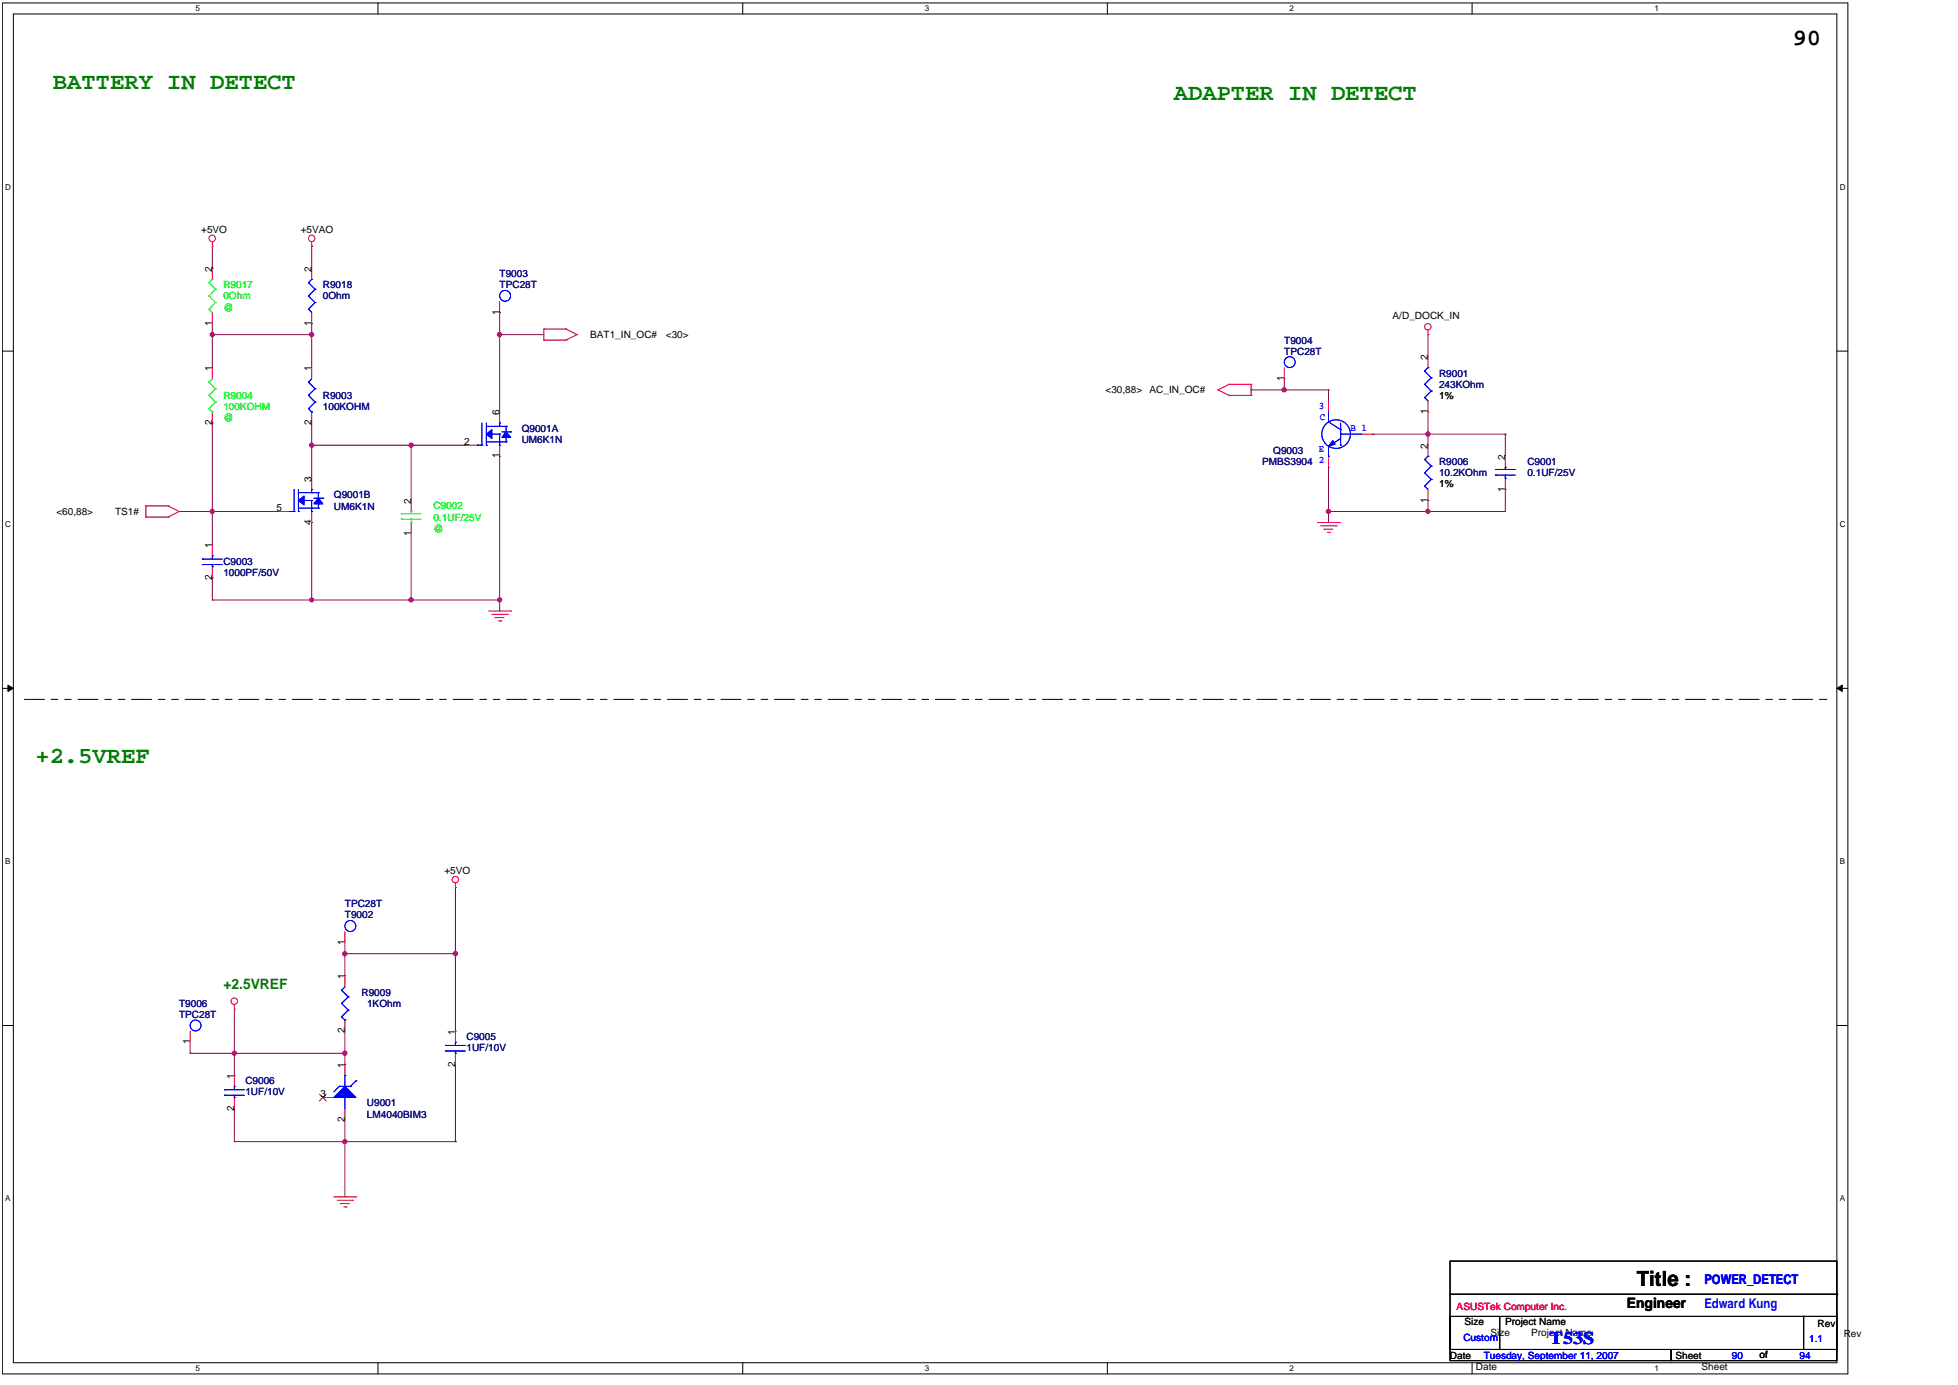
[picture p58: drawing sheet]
<svg xmlns="http://www.w3.org/2000/svg" width="297mm" height="210mm" viewBox="0 0 297 210" stroke-linecap="round" stroke-linejoin="round" font-family="sans-serif">
<defs><g id="words">
<text font-size="3.5" x="271.9" y="6.8">90</text>
<g font-size="3.5" fill="#008000">
<text x="8" y="13.5">BATTERY IN DETECT</text>
<text x="178" y="15.1">ADAPTER IN DETECT</text>
<text x="5.4" y="115.7">+2.5VREF</text>
</g>
<text font-size="3.2" x="248.3" y="195">Title :</text>
<text font-size="2.7" fill="#00f" x="235" y="203.8">T53S</text>
<text font-size="2.2" fill="#008000" x="33.9" y="150">+2.5VREF</text>
<text font-size="2.2" x="246.8" y="198.3">Engineer</text>
<g font-size="2" fill="#00f">
<text x="258.5" y="194.7">POWER_DETECT</text>
<text x="258.5" y="198.4">Edward Kung</text>
</g>
<g font-size="1.5">
<text x="30.5" y="35.3">+5VO</text>
<text x="45.6" y="35.3">+5VAO</text>
<text x="32.2" y="41.2" transform="rotate(-90 32.2 41.2)">2</text>
<text x="47.3" y="41.2" transform="rotate(-90 47.3 41.2)">2</text>
<text x="75.8" y="47.7" transform="rotate(-90 75.8 47.7)">1</text>
<text x="32.2" y="49.4" transform="rotate(-90 32.2 49.4)">1</text>
<text x="47.3" y="49.4" transform="rotate(-90 47.3 49.4)">1</text>
<text x="89.5" y="51.2">BAT1_IN_OC#</text>
<text x="101" y="51.2">&lt;30&gt;</text>
<text x="211.2" y="48.4">A/D_DOCK_IN</text>
<text x="32.2" y="56.3" transform="rotate(-90 32.2 56.3)">1</text>
<text x="47.3" y="56.3" transform="rotate(-90 47.3 56.3)">1</text>
<text x="167.7" y="59.6">&lt;30,88&gt;</text>
<text x="174.4" y="59.6">AC_IN_OC#</text>
<text x="194.8" y="57.8" transform="rotate(-90 194.8 57.8)">1</text>
<text x="216.6" y="54.6" transform="rotate(-90 216.6 54.6)">2</text>
<text x="32.2" y="64.5" transform="rotate(-90 32.2 64.5)">2</text>
<text x="47.3" y="64.5" transform="rotate(-90 47.3 64.5)">2</text>
<text x="75.8" y="63" transform="rotate(-90 75.8 63)">6</text>
<text x="216.6" y="62.8" transform="rotate(-90 216.6 62.8)">1</text>
<text x="218.3" y="60.5">1%</text>
<text x="70.4" y="67.5">2</text>
<text x="75.8" y="69.5" transform="rotate(-90 75.8 69.5)">1</text>
<text x="216.6" y="68" transform="rotate(-90 216.6 68)">2</text>
<text x="228.3" y="69.7" transform="rotate(-90 228.3 69.7)">2</text>
<text x="41.9" y="77.5">5</text>
<text x="47.3" y="73" transform="rotate(-90 47.3 73)">3</text>
<text x="62.3" y="76.4" transform="rotate(-90 62.3 76.4)">2</text>
<text x="216.6" y="76.2" transform="rotate(-90 216.6 76.2)">1</text>
<text x="218.3" y="73.9">1%</text>
<text x="228.3" y="74.5" transform="rotate(-90 228.3 74.5)">1</text>
<text x="8.6" y="78.1">&lt;60,88&gt;</text>
<text x="17.5" y="78.1">TS1#</text>
<text x="32.2" y="83.1" transform="rotate(-90 32.2 83.1)">1</text>
<text x="47.3" y="79.6" transform="rotate(-90 47.3 79.6)">4</text>
<text x="62.3" y="81.2" transform="rotate(-90 62.3 81.2)">1</text>
<text x="32.2" y="88" transform="rotate(-90 32.2 88)">2</text>
<text x="67.4" y="132.5">+5VO</text>
<text x="52.3" y="143.3" transform="rotate(-90 52.3 143.3)">1</text>
<text x="52.3" y="148.5" transform="rotate(-90 52.3 148.5)">1</text>
<text x="28.8" y="158.4" transform="rotate(-90 28.8 158.4)">1</text>
<text x="52.3" y="161.9" transform="rotate(-90 52.3 161.9)">1</text>
<text x="52.3" y="156.7" transform="rotate(-90 52.3 156.7)">2</text>
<text x="69.1" y="161.7" transform="rotate(-90 69.1 161.7)">2</text>
<text x="69.1" y="156.9" transform="rotate(-90 69.1 156.9)">1</text>
<text x="35.5" y="163.6" transform="rotate(-90 35.5 163.6)">1</text>
<text x="48.6" y="166.4">3</text>
<text x="35.5" y="168.4" transform="rotate(-90 35.5 168.4)">2</text>
<text x="52.3" y="170.1" transform="rotate(-90 52.3 170.1)">2</text>
<text x="222.1" y="201">Size</text>
<text x="226.1" y="202.6">Size</text>
<text x="228.3" y="201">Project Name</text>
<text x="232.3" y="202.6">Project Name</text>
<text x="275.7" y="201.1">Rev</text>
<text x="279.7" y="202.8">Rev</text>
<text x="219.9" y="206">Date</text>
<text x="223.9" y="207.7">Date</text>
<text x="254.1" y="206">Sheet</text>
<text x="258.1" y="207.7">Sheet</text>
<text x="266.9" y="206">of</text>
</g>
<g font-size="1.5" fill="#0f0">
<text x="33.9" y="43.7">R9017</text>
<text x="33.9" y="45.4">0Ohm</text>
<text x="33.9" y="47.1">@</text>
<text x="33.9" y="60.5">R9004</text>
<text x="33.9" y="62.2">100KOHM</text>
<text x="33.9" y="63.9">@</text>
<text x="65.7" y="77.2">C9002</text>
<text x="65.7" y="78.9">0.1UF/25V</text>
<text x="65.7" y="80.6">@</text>
</g>
<g font-size="1.5" fill="#000080">
<text x="49" y="43.7">R9018</text>
<text x="49" y="45.4">0Ohm</text>
<text x="75.8" y="42">T9003</text>
<text x="75.8" y="43.7">TPC28T</text>
<text x="194.8" y="52.1">T9004</text>
<text x="194.8" y="53.8">TPC28T</text>
<text x="218.3" y="57.1">R9001</text>
<text x="218.3" y="58.8">243KOhm</text>
<text x="49" y="60.5">R9003</text>
<text x="49" y="62.2">100KOHM</text>
<text x="79.1" y="65.5">Q9001A</text>
<text x="79.1" y="67.2">UM6K1N</text>
<text x="191.4" y="70.5">PMBS3904</text>
<text x="193.1" y="68.9">Q9003</text>
<text x="218.3" y="70.5">R9006</text>
<text x="231.7" y="70.5">C9001</text>
<text x="50.6" y="75.6">Q9001B</text>
<text x="50.6" y="77.3">UM6K1N</text>
<text x="218.3" y="72.2">10.2KOhm</text>
<text x="231.7" y="72.2">0.1UF/25V</text>
<text x="33.9" y="85.6">C9003</text>
<text x="33.9" y="87.3">1000PF/50V</text>
<text x="52.3" y="137.6">TPC28T</text>
<text x="52.3" y="139.3">T9002</text>
<text x="27.2" y="152.7">T9006</text>
<text x="27.2" y="154.4">TPC28T</text>
<text x="54.8" y="151">R9009</text>
<text x="55.7" y="152.7">1KOhm</text>
<text x="70.8" y="157.7">C9005</text>
<text x="70.8" y="159.4">1UF/10V</text>
<text x="37.2" y="164.4">C9006</text>
<text x="37.2" y="166.1">1UF/10V</text>
<text x="55.7" y="167.8">U9001</text>
<text x="55.7" y="169.5">LM4040BIM3</text>
</g>
<g font-size="1.5" fill="#00f">
<text x="200" y="62">3</text>
<text x="200.2" y="63.7">C</text>
<text x="204.9" y="65.3">B 1</text>
<text x="200" y="68.6">E</text>
<text x="200" y="70.3">2</text>
<text x="222" y="203.3">Custom</text>
<text x="274.4" y="203.5">1.1</text>
<text x="225.1" y="206">Tuesday, September 11, 2007</text>
<text x="262.7" y="206">90</text>
<text x="273" y="206">94</text>
</g>
<text font-size="1.5" fill="#f00" x="221" y="198.6">ASUSTek Computer Inc.</text>
<g font-size="1.2">
<text x="29.7" y="1.7">5</text>
<text x="140.3" y="1.7">3</text>
<text x="195.6" y="1.7">2</text>
<text x="250.9" y="1.7">1</text>
<text x=".8" y="28.7">D</text>
<text x="279.1" y="28.7">D</text>
<text x=".8" y="79.9">C</text>
<text x="279.1" y="79.9">C</text>
<text x=".8" y="131">B</text>
<text x="279.1" y="131">B</text>
<text x=".8" y="182.1">A</text>
<text x="279.1" y="182.1">A</text>
<text x="29.7" y="207.9">5</text>
<text x="140.3" y="207.9">3</text>
<text x="195.6" y="207.9">2</text>
<text x="250.9" y="207.9">1</text>
</g>
</g></defs>
<path d="M.4 .4h279.9v207.9h-279.9zM2 2.1h276.6v204.5h-276.6z" fill="none" stroke="#000" stroke-width=".15"/>
<g fill="#fff">
<path d="M29.7 .6h.6v1.4h-.6z"/>
<path d="M29.7 206.8h.6v1.3h-.6z"/>
</g>
<path d="M57.3 .4v1.7M57.3 206.6v1.7" fill="none" stroke="#000" stroke-width=".15"/>
<g fill="#fff">
<path d="M85 .6h.6v1.4h-.6z"/>
<path d="M85 206.8h.6v1.3h-.6z"/>
</g>
<path d="M112.7 .4v1.7M112.7 206.6v1.7" fill="none" stroke="#000" stroke-width=".15"/>
<g fill="#fff">
<path d="M140.3 .6h.7v1.4h-.7z"/>
<path d="M140.3 206.8h.7v1.3h-.7z"/>
</g>
<path d="M168 .4v1.7M168 206.6v1.7" fill="none" stroke="#000" stroke-width=".15"/>
<g fill="#fff">
<path d="M195.6 .6h.7v1.4h-.7z"/>
<path d="M195.6 206.8h.7v1.3h-.7z"/>
</g>
<path d="M223.3 .4v1.7M223.3 206.6v1.7" fill="none" stroke="#000" stroke-width=".15"/>
<g fill="#fff">
<path d="M250.9 .6h.7v1.4h-.7z"/>
<path d="M250.9 206.8h.7v1.3h-.7z"/>
<path d="M.8 27.7h.8v1.3h-.8z"/>
<path d="M279 27.7h.9v1.3h-.9z"/>
<path d="M.8 78.8h.8v1.3h-.8z"/>
<path d="M279 78.8h.9v1.3h-.9z"/>
</g>
<path d="M.4 53.2h1.6M278.6 53.2h1.7" fill="none" stroke="#000" stroke-width=".15"/>
<g fill="#fff">
<path d="M.8 129.9h.8v1.4h-.8z"/>
<path d="M279 129.9h.8v1.4h-.8z"/>
</g>
<path d="M.4 104.4h1.6M1.2 103.9l.8 .5-.8 .4zM278.6 104.4h1.7M278.6 104.4l.8-.5v.9z" fill="none" stroke="#000" stroke-width=".15"/>
<path d="M1.2 103.9l.8 .5-.8 .4zM278.6 104.4l.8-.5v.9z" fill="#000"/>
<g fill="#fff">
<path d="M.8 181h.8v1.4h-.8z"/>
<path d="M279 181h.8v1.4h-.8z"/>
</g>
<path d="M.4 155.5h1.6M278.6 155.5h1.7" fill="none" stroke="#000" stroke-width=".15"/>
<path d="M75.8 50.7h.1M75.8 50.7v11.8" fill="none" stroke="#800040" stroke-width=".15"/>
<circle cx="75.8" cy="50.7" r=".33" fill="#f0f"/>
<circle cx="75.8" cy="50.7" r=".33" fill="none" stroke="#f0f" stroke-width=".15"/>
<path d="M32.2 77.6h.1M32.2 77.6v5" fill="none" stroke="#800040" stroke-width=".15"/>
<circle cx="32.2" cy="77.5" r=".32" fill="#f0f"/>
<circle cx="32.2" cy="77.5" r=".32" fill="none" stroke="#f0f" stroke-width=".15"/>
<path d="M32.2 77.6h.1M32.2 77.6h10.1M62.4 67.5h8.4M62.4 67.5h.1" fill="none" stroke="#800040" stroke-width=".15"/>
<circle cx="62.4" cy="67.5" r=".33" fill="#f0f"/>
<circle cx="62.4" cy="67.5" r=".33" fill="none" stroke="#f0f" stroke-width=".15"/>
<path d="M47.3 50.7h.1M47.3 50.7v5.1M47.3 67.5h.1M47.3 67.5v5" fill="none" stroke="#800040" stroke-width=".15"/>
<circle cx="47.3" cy="50.7" r=".32" fill="#f0f"/>
<circle cx="47.3" cy="50.7" r=".32" fill="none" stroke="#f0f" stroke-width=".15"/>
<path d="M62.4 91h.1M62.4 91h13.4" fill="none" stroke="#800040" stroke-width=".15"/>
<circle cx="62.4" cy="91" r=".32" fill="#f0f"/>
<circle cx="62.4" cy="91" r=".32" fill="none" stroke="#f0f" stroke-width=".15"/>
<path d="M32.2 50.7h.1M32.2 50.7v5.1" fill="none" stroke="#800040" stroke-width=".15"/>
<circle cx="32.2" cy="50.7" r=".32" fill="#f0f"/>
<circle cx="32.2" cy="50.7" r=".32" fill="none" stroke="#f0f" stroke-width=".15"/>
<g fill="none" stroke="#800040" stroke-width=".15">
<path d="M32.2 50.7h.1M32.2 50.7h15.1M75.8 50.7h6.7M75.8 50.7h.1M69.1 134.6v21.7M28.8 159.7h.1M28.8 158v1.7M28.8 159.7h23.5M35.6 159.7h.1M35.6 153v10M52.3 144.6h.1M52.3 159.7h.1"/>
<path d="M52.3 142.9v1.7M52.3 156.3v5.1M69.1 144.6h.1M69.1 156.3h.1M35.6 163h.1M52.3 161.4h.1"/>
</g>
<circle cx="35.5" cy="159.7" r=".33" fill="#f0f"/>
<circle cx="35.5" cy="159.7" r=".33" fill="none" stroke="#f0f" stroke-width=".15"/>
<circle cx="52.3" cy="159.7" r=".33" fill="#f0f"/>
<circle cx="52.3" cy="159.7" r=".33" fill="none" stroke="#f0f" stroke-width=".15"/>
<path d="M52.3 144.6h16.8M69.1 144.6h.1" fill="none" stroke="#800040" stroke-width=".15"/>
<circle cx="52.3" cy="144.6" r=".33" fill="#f0f"/>
<circle cx="52.3" cy="144.6" r=".33" fill="none" stroke="#f0f" stroke-width=".15"/>
<circle cx="69.1" cy="144.6" r=".33" fill="#f0f"/>
<circle cx="69.1" cy="144.6" r=".33" fill="none" stroke="#f0f" stroke-width=".15"/>
<path d="M75.8 91h.1M75.8 91v1.6M52.3 148h.1M52.3 144.6v3.4M52.3 173.1h.1M52.3 173.1h16.8M52.3 169.8v11.7M69.1 173.1h.1M52.3 181.5h.1" fill="none" stroke="#800040" stroke-width=".15"/>
<circle cx="75.8" cy="91" r=".32" fill="#f0f"/>
<circle cx="75.8" cy="91" r=".32" fill="none" stroke="#f0f" stroke-width=".15"/>
<path d="M32.2 87.6h.1M32.2 87.6v3.4M35.6 173.1h16.7M52.3 173.1h.1" fill="none" stroke="#800040" stroke-width=".15"/>
<circle cx="52.3" cy="173.1" r=".32" fill="#f0f"/>
<circle cx="52.3" cy="173.1" r=".32" fill="none" stroke="#f0f" stroke-width=".15"/>
<path d="M47.3 79.2h.1M47.3 79.2v11.8M35.6 173.1h.1M35.6 168.1v5M69.1 173.1h.1M69.1 161.4v11.7" fill="none" stroke="#800040" stroke-width=".15"/>
<circle cx="47.3" cy="91" r=".32" fill="#f0f"/>
<circle cx="47.3" cy="91" r=".32" fill="none" stroke="#f0f" stroke-width=".15"/>
<path d="M216.6 50.7h.1M216.6 50.7v3.4M201.5 77.6h.1M201.5 77.6h15.1M228.3 74.2h.1M228.3 74.2v3.4" fill="none" stroke="#800040" stroke-width=".15"/>
<circle cx="216.6" cy="77.5" r=".32" fill="#f0f"/>
<circle cx="216.6" cy="77.5" r=".32" fill="none" stroke="#f0f" stroke-width=".15"/>
<circle cx="201.5" cy="77.5" r=".33" fill="#f0f"/>
<circle cx="201.5" cy="77.5" r=".33" fill="none" stroke="#f0f" stroke-width=".15"/>
<path d="M201.5 59.1h.1M201.5 59.1v1.7M216.6 65.8h11.7M216.6 65.8h.1M216.6 65.8v1.7" fill="none" stroke="#800040" stroke-width=".15"/>
<circle cx="216.6" cy="65.8" r=".32" fill="#f0f"/>
<circle cx="216.6" cy="65.8" r=".32" fill="none" stroke="#f0f" stroke-width=".15"/>
<path d="M194.8 59.1h6.7M194.8 59.1h.1M201.5 77.6h.1M201.5 70.8h.1M201.5 70.8v8.4M216.6 75.9h.1M216.6 75.9v1.7M228.3 65.8h.1M228.3 65.8v3.4" fill="none" stroke="#800040" stroke-width=".15"/>
<circle cx="194.8" cy="59.1" r=".33" fill="#f0f"/>
<circle cx="194.8" cy="59.1" r=".33" fill="none" stroke="#f0f" stroke-width=".15"/>
<g fill="none" stroke="#800040" stroke-width=".15">
<path d="M32.2 37.3v3.4M47.3 37.3h.1M47.3 37.3v3.4M32.2 40.7h.1M32.2 50.7h.1M32.2 49.1v1.6M47.3 49.1h.1M47.3 49.1v1.6M75.8 47.4h.1M75.8 47.4v3.3M189.8 59.1h.1M194.8 57.4h.1"/>
<path d="M194.8 57.4v1.7h-5M27.2 77.6h.1M32.2 64.1h.1M32.2 64.1v13.5h-5M47.3 67.5h.1M47.3 64.1v3.4M75.8 69.2h.1M75.8 69.2v21.8M216.6 77.6h11.7M216.6 77.6h.1M32.2 91h.1M32.2 91h15.1"/>
</g>
<circle cx="47.3" cy="67.5" r=".32" fill="#f0f"/>
<circle cx="47.3" cy="67.5" r=".32" fill="none" stroke="#f0f" stroke-width=".15"/>
<path d="M47.3 67.5h.1M47.3 67.5h15.1M62.4 67.5h.1M62.4 67.5v8.4M208.2 65.8h.1M216.6 62.5h.1M216.6 62.5v3.3h-8.4M47.3 91h.1M47.3 91h15.1M62.4 91h.1M62.4 80.9v10.1" fill="none" stroke="#800040" stroke-width=".15"/>
<g fill="none" stroke="#f00" stroke-width=".15">
<path d="M32.2 37.3h.1M32.2 36.7v.6M47.3 37.3h.1M47.3 36.7v.6M82.5 51.6h.1M82.5 49.9h.1M82.5 49.9v1.7M82.5 49.9h3.3M82.5 51.6h3.3M85.8 51.6h.1M85.8 49.9h.1M85.8 49.9l1.7 .8"/>
<path d="M87.5 50.7h.1M87.5 50.7l-1.7 .9M184.7 59.1l1.7 .8M184.7 59.1h.1M186.4 59.9h3.4M186.4 58.3h.1M186.4 59.9h.1M186.4 58.3h3.4M186.4 58.3l-1.7 .8M189.8 58.3h.1M189.8 59.9h.1M189.8 58.3v1.6"/>
<path d="M216.6 50.7h.1M216.6 50.1v.6M22.1 76.7h3.4M22.1 76.7h.1M22.1 78.4h.1M22.1 76.7v1.7M22.1 78.4h3.4M25.5 76.7h.1M25.5 78.4h.1M25.5 76.7l1.7 .9M27.2 77.6l-1.7 .8M27.2 77.6h.1"/>
<path d="M199.8 79.2h3.4M200.3 79.7h2.4M201.5 60.8v1.7M201.5 69.2v1.6M202.7 79.7h.1M203.2 79.2h.1M206.5 65.8h1.7M74.1 92.6h3.4M74.6 93.2h2.4M75.1 93.6h.1M75.1 93.6h1.3M75.6 94.1h.4"/>
<path d="M76 94.1h.1M77 93.2h.1M77.5 92.6h.1M200.8 80.2h1.4M200.8 80.2h.1M201.3 80.7h.4M201.7 80.7h.1M69.1 134.6h.1M69.1 133.9v.7M35.6 153h.1M35.6 152.3v.7M50.6 181.5h3.4"/>
<path d="M51.2 182h2.3M51.6 182.5h1.4M51.6 182.5h.1M52.1 183h.4M52.5 183h.1M53.5 182h.1M54 181.5h.1"/>
<circle cx="32.2" cy="36.1" r=".49"/>
<circle cx="47.3" cy="36.1" r=".49"/>
<circle cx="216.6" cy="49.6" r=".49"/>
<circle cx="69.1" cy="133.4" r=".49"/>
<circle cx="35.5" cy="151.8" r=".49"/>
</g>
<path d="M219.9 191.2h58.7v13.4h-58.7zM219.9 199.6h7.6v5h-7.6zM219.9 196.2h58.7M227.7 199.6h45.9M273.6 199.6h5v5h-5zM273.6 199.6h.1M278.6 196.2h.1M219.9 204.6h33.6v1.7h-33.6zM253.5 204.6h25.1v1.7h-25.1z" fill="none" stroke="#000" stroke-width=".15"/>
<path d="M3.7 106h273.2M276.9 106h.1" fill="none" stroke="#000" stroke-width=".15" stroke-dasharray="3 1 1 1 1 1"/>
<g fill="none" stroke="#00f" stroke-width=".15">
<path d="M201.5 64h.1M201.5 67.7h.1M201.5 69.2h.1M201.5 62.5v1.5M201.5 67.7v1.5M201.5 64l1.9 1.2M203.4 65.8h.1M203.4 67.5h.1M203.4 65.2h.1M203.4 64.1v3.4M203.4 66.5l-1.9 1.2M203.4 65.8h3.1"/>
<circle cx="202.7" cy="65.8" r="2.17"/>
</g>
<path d="M202.2 66.8l.3 .5-1 .4z" fill="#00f"/>
<g fill="none" stroke="#00f" stroke-width=".15">
<path d="M201.5 64h.1M201.5 67.7h.1M201.5 69.2h.1M201.5 62.5v1.5M201.5 67.7v1.5M201.5 64l1.9 1.2M202.2 66.8l.3 .5-1 .4zM203.4 65.8h.1M203.4 67.5h.1M203.4 65.2h.1M203.4 64.1v3.4M203.4 66.5l-1.9 1.2"/>
<path d="M203.4 65.8h3.1"/>
<circle cx="202.7" cy="65.8" r="2.17"/>
</g>
<path d="M202.2 66.8l.3 .5-1 .4z" fill="#00f"/>
<g fill="none" stroke="#00f" stroke-width=".15">
<path d="M46.8 42.9l1 1M46.8 44.9l1 1M46.8 46.9l.5 .5M46.8 42.9h.1M46.8 46.9h.1M46.8 44.9h.1M47.3 42.4h.1M47.3 42.4l-.5 .5M47.8 43.9h.1M47.8 45.9h.1M47.8 43.9l-1 1M47.8 45.9l-1 1"/>
<path d="M72.4 67.5h.7M72.4 67.5h.1M73.1 67.5h.1M73.1 64.1v3.4M73.8 67.5h.1M73.8 64.1v3.4M202.2 66.8l.3 .5-1 .4z"/>
<circle cx="76.6" cy="44.9" r=".83"/>
</g>
<path d="M32.2 55.8v1.6M47.3 40.7v1.7M47.3 47.4v1.7M75.8 45.7v1.7M32.2 62.5v1.6M70.8 67.5h1.6M75.8 62.5v1.6M75.8 67.5v1.7" fill="none" stroke="#f00" stroke-width=".15"/>
<path d="M31.7 57.9h.1M31.7 59.9h.1M31.7 59.9l1 1.1M31.7 57.9l1 1.1M32.2 57.4l-.5 .5M32.7 59h.1M32.7 59l-1 .9M31.7 62h.1M31.7 62l.5 .5M32.2 62.5h.1M32.7 61h.1M32.7 61l-1 1" fill="none" stroke="#00ff80" stroke-width=".15"/>
<path d="M73.8 65.8l.8-.6v1.3z" fill-rule="evenodd" fill="#00f"/>
<path d="M73.8 65.8l.8-.6v1.3zM73.8 64.6h2M73.8 67h2M74.6 65.8h1.2M75.8 64.6h.1M75.8 67h.1M75.8 65.8h.1M75.8 67.5h.1M75.8 64.1h.1M75.8 64.1v.5M75.8 65.8v1.7" fill="none" stroke="#00f" stroke-width=".15"/>
<path d="M76.8 65.5l.7 .8h-1.4z" fill-rule="evenodd" fill="#00f"/>
<g fill="none" stroke="#00f" stroke-width=".15">
<path d="M72.4 67.5h.7M72.4 67.5h.1M73.1 67.5h.1M73.1 64.1v3.4M73.8 67.5h.1M73.8 64.1v3.4M75.8 67h1M75.8 64.6h1M76.1 65.5h1.4M76.8 65.5l.7 .8h-1.4zM76.8 67h.1M76.8 66.3h.1"/>
<path d="M76.8 64.6h.1M76.8 65.5h.1M76.8 64.6v.9M76.8 66.3v.7M77.5 65.5h.1"/>
</g>
<path d="M73.8 65.8l.8-.6v1.3z" fill-rule="evenodd" fill="#00f"/>
<path d="M73.8 65.8l.8-.6v1.3zM73.8 64.6h2M73.8 67h2M74.6 65.8h1.2M75.8 64.6h.1M75.8 67h.1M75.8 65.8h.1M75.8 67.5h.1M75.8 64.1h.1M75.8 64.1v.5M75.8 65.8v1.7" fill="none" stroke="#00f" stroke-width=".15"/>
<path d="M76.8 65.5l.7 .8h-1.4z" fill-rule="evenodd" fill="#00f"/>
<g fill="none" stroke="#00f" stroke-width=".15">
<path d="M46.8 57.9h.1M46.8 59.9h.1M46.8 59.9l1 1.1M46.8 57.9l1 1.1M47.3 57.4l-.5 .5M47.8 59h.1M47.8 59l-1 .9M216.1 56.3l1 1M216.1 58.3l1 1M216.1 56.3h.1M216.1 58.3h.1M216.6 55.8h.1"/>
<path d="M216.6 55.8l-.5 .5M217.1 57.3h.1M217.1 59.3h.1M217.1 57.3l-1 1M217.1 59.3l-1 1M46.8 62h.1M46.8 62l.5 .5M47.3 62.5h.1M47.8 61h.1M47.8 61l-1 1M75.8 67h1M75.8 64.6h1"/>
<path d="M76.1 65.5h1.4M76.8 65.5l.7 .8h-1.4zM76.8 67h.1M76.8 66.3h.1M76.8 64.6h.1M76.8 65.5h.1M76.8 64.6v.9M76.8 66.3v.7M77.5 65.5h.1M216.1 60.3l.5 .5M216.1 60.3h.1M226.8 72h3"/>
<path d="M226.8 71.2h3M226.8 72h.1M226.8 71.2h.1M228.3 72.5h.1M228.3 70.8h.1M228.3 70.8v.4M228.3 72v.5M34 165.2h3.1M34 166.1h3.1M34 165.2h.1M34 166.1h.1M35.6 164.7h.1"/>
<path d="M35.6 166.4h.1M35.6 164.7v.5M35.6 166.1v.3"/>
<circle cx="195.6" cy="54.9" r=".83"/>
<circle cx="29.7" cy="155.5" r=".83"/>
</g>
<g fill="none" stroke="#f00" stroke-width=".15">
<path d="M32.2 40.7v1.7M32.2 47.4v1.7M47.3 55.8v1.6M194.8 55.8v1.6M216.6 54.1v1.7M47.3 62.5v1.6M216.6 60.8v1.7M228.3 69.2v1.6M228.3 72.5v1.7M28.8 156.3v1.7M35.6 163v1.7M35.6 166.4v1.7"/>
<path d="M49 166.4h1.6M52.3 161.4v1.6M52.3 168.1v1.7"/>
</g>
<path d="M31.7 42.9l1 1M31.7 44.9l1 1M31.7 46.9l.5 .5M31.7 42.9h.1M31.7 46.9h.1M31.7 44.9h.1M32.2 42.4h.1M32.2 42.4l-.5 .5M32.7 43.9h.1M32.7 45.9h.1M32.7 43.9l-1 1M32.7 45.9l-1 1" fill="none" stroke="#00ff80" stroke-width=".15"/>
<path d="M48.5 165.9l1 1M49.5 165.9l-1.1 1" fill="none" stroke="#804000" stroke-width=".15"/>
<path d="M52.3 164.7l1.7 1.7h-3.4z" fill="#00f"/>
<path d="M51.5 164.7h.1M51.5 164.7h1.7M51.5 164.7l-.9 .9M52.3 164.7l1.7 1.7h-3.4zM52.3 166.4h.1M52.3 163h.1M52.3 163v1.7M52.3 166.4v1.7M53.2 164.7h.1M54 163.9h.1M54 163.9l-.8 .8" fill="none" stroke="#00f" stroke-width=".15"/>
<path d="M52.3 164.7l1.7 1.7h-3.4z" fill="#00f"/>
<g fill="none" stroke="#00f" stroke-width=".15">
<path d="M43.9 77.6h.7M43.9 77.6h.1M44.6 77.6h.1M44.6 74.2v3.4M45.3 77.6h.1M45.3 74.2v3.4M216.1 69.7l1 1M216.1 71.7l1 1M216.1 73.7l.5 .5M216.1 69.7h.1M216.1 73.7h.1M216.1 71.7h.1"/>
<path d="M216.6 69.2h.1M216.6 69.2l-.5 .5M217.1 70.7h.1M217.1 72.7h.1M217.1 70.7l-1 1M217.1 72.7l-1 1M51.5 164.7h.1M51.5 164.7h1.7M51.5 164.7l-.9 .9M52.3 164.7l1.7 1.7h-3.4zM52.3 166.4h.1M52.3 163h.1"/>
<path d="M52.3 163v1.7M52.3 166.4v1.7M53.2 164.7h.1M54 163.9h.1M54 163.9l-.8 .8"/>
</g>
<path d="M42.3 77.6h1.6M47.3 72.5v1.7M47.3 77.6v1.6M62.4 75.9v1.7M62.4 79.2v1.7M216.6 67.5v1.7M216.6 74.2v1.7" fill="none" stroke="#f00" stroke-width=".15"/>
<path d="M60.9 78.7h3M60.9 77.9h3M60.9 78.7h.1M60.9 77.9h.1M62.4 79.2h.1M62.4 77.6h.1M62.4 77.6v.3M62.4 78.7v.5" fill="none" stroke="#00ff80" stroke-width=".15"/>
<path d="M45.3 75.9l.8-.7v1.3z" fill-rule="evenodd" fill="#00f"/>
<path d="M45.3 75.9l.8-.7v1.3zM45.3 74.7h2M45.3 77h2M46.1 75.9h1.2M47.3 74.7h.1M47.3 77h.1M47.3 75.9h.1M47.3 77.6h.1M47.3 74.2h.1M47.3 74.2v.5M47.3 75.9v1.7" fill="none" stroke="#00f" stroke-width=".15"/>
<path d="M48.3 75.5l.7 .9h-1.4z" fill-rule="evenodd" fill="#00f"/>
<g fill="none" stroke="#00f" stroke-width=".15">
<path d="M43.9 77.6h.7M43.9 77.6h.1M44.6 77.6h.1M44.6 74.2v3.4M45.3 77.6h.1M45.3 74.2v3.4M47.3 77h1M47.3 74.7h1M47.6 75.5h1.4M48.3 75.5l.7 .9h-1.4zM48.3 77h.1M48.3 76.4h.1"/>
<path d="M48.3 74.7h.1M48.3 75.5h.1M48.3 74.7v.8M48.3 76.4v.6M49 75.5h.1"/>
</g>
<path d="M45.3 75.9l.8-.7v1.3z" fill-rule="evenodd" fill="#00f"/>
<path d="M45.3 75.9l.8-.7v1.3zM45.3 74.7h2M45.3 77h2M46.1 75.9h1.2M47.3 74.7h.1M47.3 77h.1M47.3 75.9h.1M47.3 77.6h.1M47.3 74.2h.1M47.3 74.2v.5M47.3 75.9v1.7" fill="none" stroke="#00f" stroke-width=".15"/>
<path d="M48.3 75.5l.7 .9h-1.4z" fill-rule="evenodd" fill="#00f"/>
<g fill="none" stroke="#00f" stroke-width=".15">
<path d="M47.3 77h1M47.3 74.7h1M47.6 75.5h1.4M48.3 75.5l.7 .9h-1.4zM48.3 77h.1M48.3 76.4h.1M48.3 74.7h.1M48.3 75.5h.1M48.3 74.7v.8M48.3 76.4v.6M49 75.5h.1M30.7 84.8h3"/>
<path d="M30.7 85.6h3M30.7 84.8h.1M30.7 85.6h.1M32.2 84.3h.1M32.2 85.9h.1M32.2 84.3v.5M32.2 85.6v.3M51.8 154.2h.1M51.8 150.1h.1M51.8 152.1h.1M51.8 154.2l.5 .5M51.8 152.1l1 1.1"/>
<path d="M51.8 150.1l1 1M52.3 154.7h.1M52.3 149.6l-.5 .5M52.8 153.2h.1M52.8 151.1h.1M52.8 153.2l-1 1M52.8 151.1l-1 1M67.6 158.5h3M67.6 159.4h3M67.6 158.5h.1M67.6 159.4h.1M69.1 158h.1"/>
<path d="M69.1 159.7h.1M69.1 158v.5M69.1 159.4v.3"/>
<circle cx="53.1" cy="140.4" r=".83"/>
</g>
<path d="M32.2 82.6v1.7M32.2 85.9v1.7M52.3 141.3v1.6M52.3 148v1.6M52.3 154.7v1.6M69.1 156.3v1.7M69.1 159.7v1.7" fill="none" stroke="#f00" stroke-width=".15"/>
<circle cx="75.8" cy="50.7" r=".33" fill="#f0f"/>
<circle cx="75.8" cy="50.7" r=".33" fill="none" stroke="#f0f" stroke-width=".15"/>
<circle cx="32.2" cy="77.5" r=".32" fill="#f0f"/>
<circle cx="32.2" cy="77.5" r=".32" fill="none" stroke="#f0f" stroke-width=".15"/>
<circle cx="62.4" cy="67.5" r=".33" fill="#f0f"/>
<circle cx="62.4" cy="67.5" r=".33" fill="none" stroke="#f0f" stroke-width=".15"/>
<circle cx="47.3" cy="50.7" r=".32" fill="#f0f"/>
<circle cx="47.3" cy="50.7" r=".32" fill="none" stroke="#f0f" stroke-width=".15"/>
<circle cx="62.4" cy="91" r=".32" fill="#f0f"/>
<circle cx="62.4" cy="91" r=".32" fill="none" stroke="#f0f" stroke-width=".15"/>
<circle cx="32.2" cy="50.7" r=".32" fill="#f0f"/>
<circle cx="32.2" cy="50.7" r=".32" fill="none" stroke="#f0f" stroke-width=".15"/>
<circle cx="35.5" cy="159.7" r=".33" fill="#f0f"/>
<circle cx="35.5" cy="159.7" r=".33" fill="none" stroke="#f0f" stroke-width=".15"/>
<circle cx="52.3" cy="159.7" r=".33" fill="#f0f"/>
<circle cx="52.3" cy="159.7" r=".33" fill="none" stroke="#f0f" stroke-width=".15"/>
<circle cx="52.3" cy="144.6" r=".33" fill="#f0f"/>
<circle cx="52.3" cy="144.6" r=".33" fill="none" stroke="#f0f" stroke-width=".15"/>
<circle cx="69.1" cy="144.6" r=".33" fill="#f0f"/>
<circle cx="69.1" cy="144.6" r=".33" fill="none" stroke="#f0f" stroke-width=".15"/>
<circle cx="75.8" cy="91" r=".32" fill="#f0f"/>
<circle cx="75.8" cy="91" r=".32" fill="none" stroke="#f0f" stroke-width=".15"/>
<circle cx="52.3" cy="173.1" r=".32" fill="#f0f"/>
<circle cx="52.3" cy="173.1" r=".32" fill="none" stroke="#f0f" stroke-width=".15"/>
<circle cx="47.3" cy="91" r=".32" fill="#f0f"/>
<circle cx="47.3" cy="91" r=".32" fill="none" stroke="#f0f" stroke-width=".15"/>
<circle cx="216.6" cy="77.5" r=".32" fill="#f0f"/>
<circle cx="216.6" cy="77.5" r=".32" fill="none" stroke="#f0f" stroke-width=".15"/>
<circle cx="201.5" cy="77.5" r=".33" fill="#f0f"/>
<circle cx="201.5" cy="77.5" r=".33" fill="none" stroke="#f0f" stroke-width=".15"/>
<circle cx="216.6" cy="65.8" r=".32" fill="#f0f"/>
<circle cx="216.6" cy="65.8" r=".32" fill="none" stroke="#f0f" stroke-width=".15"/>
<circle cx="194.8" cy="59.1" r=".33" fill="#f0f"/>
<circle cx="194.8" cy="59.1" r=".33" fill="none" stroke="#f0f" stroke-width=".15"/>
<circle cx="47.3" cy="67.5" r=".32" fill="#f0f"/>
<circle cx="47.3" cy="67.5" r=".32" fill="none" stroke="#f0f" stroke-width=".15"/>
<use href="#words"/>
</svg>
